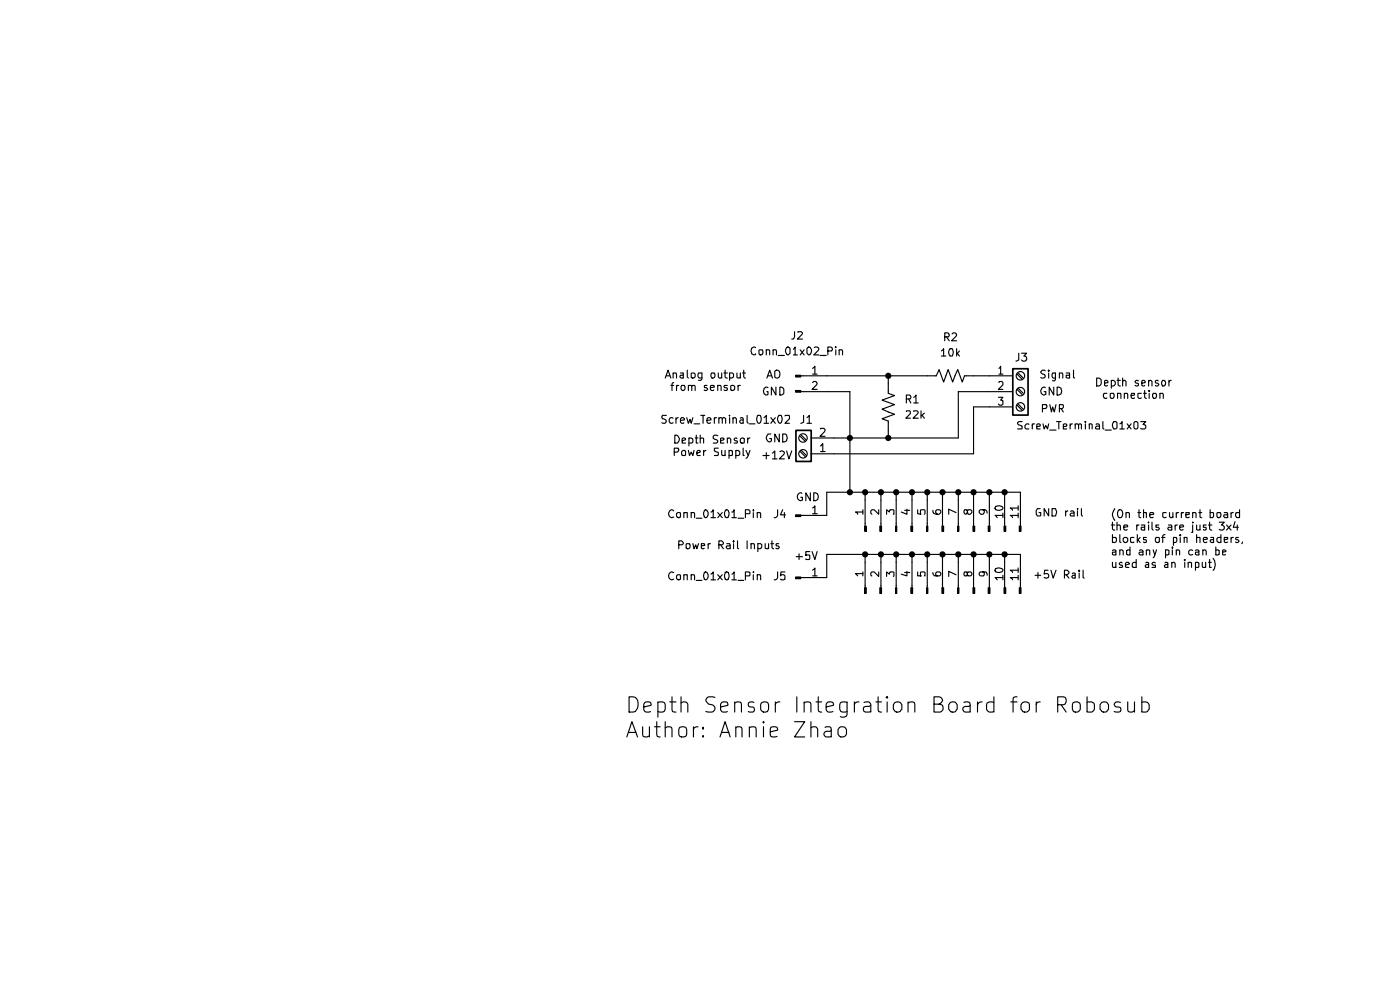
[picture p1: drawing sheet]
<svg xmlns="http://www.w3.org/2000/svg" width="210mm" height="148mm" viewBox="0 0 210 148" stroke-linecap="round" stroke-linejoin="round" font-family="sans-serif">
<g fill="#000">
<path d="M119.3 56.2h.8v.3h-.8zM119.3 58.5h.8v.3h-.8zM119.3 77.1h.8v.3h-.8zM129.7 78.9h.2v.7h-.2zM131.9 78.8h.3v.8h-.3zM134.3 78.8h.2v.8h-.2zM136.6 78.8h.2v.8h-.2zM138.9 78.8h.2v.8h-.2zM141.2 78.8h.3v.8h-.3zM143.6 78.8h.2v.8h-.2zM145.9 78.8h.2v.8h-.2zM148.2 78.8h.2v.8h-.2z"/>
<path d="M150.5 78.8h.3v.8h-.3zM152.8 78.8h.3v.8h-.3zM119.3 86.4h.8v.3h-.8zM129.6 88.1h.3v.8h-.3zM131.9 88.1h.3v.8h-.3zM134.3 88.1h.2v.8h-.2zM136.6 88.1h.2v.8h-.2zM138.9 88.1h.2v.8h-.2zM141.2 88.1h.3v.8h-.3zM143.6 88.1h.2v.8h-.2zM145.9 88.1h.2v.8h-.2zM148.2 88.1h.2v.8h-.2z"/>
<path d="M150.5 88.1h.3v.8h-.3zM152.8 88.1h.3v.8h-.3z"/>
<circle cx="133.2" cy="56.3" r=".47"/>
<circle cx="127.4" cy="65.6" r=".47"/>
<circle cx="127.4" cy="73.7" r=".47"/>
<circle cx="129.7" cy="73.7" r=".47"/>
<circle cx="132.1" cy="73.7" r=".47"/>
<circle cx="133.2" cy="65.6" r=".47"/>
<circle cx="134.4" cy="73.7" r=".47"/>
<circle cx="136.7" cy="73.7" r=".47"/>
<circle cx="139" cy="73.7" r=".47"/>
<circle cx="141.3" cy="73.7" r=".47"/>
<circle cx="143.7" cy="73.7" r=".47"/>
<circle cx="146" cy="73.7" r=".47"/>
<circle cx="148.3" cy="73.7" r=".47"/>
<circle cx="150.6" cy="73.7" r=".47"/>
<circle cx="129.7" cy="83.1" r=".47"/>
<circle cx="132.1" cy="83.1" r=".47"/>
<circle cx="134.4" cy="83.1" r=".47"/>
<circle cx="136.7" cy="83.1" r=".47"/>
<circle cx="139" cy="83.1" r=".47"/>
<circle cx="141.3" cy="83.1" r=".47"/>
<circle cx="143.7" cy="83.1" r=".47"/>
<circle cx="146" cy="83.1" r=".47"/>
<circle cx="148.3" cy="83.1" r=".47"/>
<circle cx="150.6" cy="83.1" r=".47"/>
</g>
<g fill="none" stroke="#000" stroke-width=".17">
<path d="M99.7 56.6l.5-1.1 .4 1.1M99.9 56.3h.5M100.6 57.7h.4M100.9 56l.4-.1 .1 .7M100.9 55.9v.7M101 57.3l-.2 .2v1M101.4 57.7v.8M101.8 57.7h-.3l-.1 .2M102 55.9h.4v.7M102.2 57.7h.4l.1 .2v.4l-.3 .2-.2-.1-.1-.1zM102.4 56.1l-.4 .1-.1 .2 .2 .2h.3M103 55.5v1l.2 .1"/>
<path d="M103.2 57.8l.4-.1 .1 .8M103.2 57.7v.8M103.6 56l.5-.1 .1 .1-.1 .6h-.1h-.4zM103.7 57.9l.1-.2h.3l.1 .8M105.2 56.6a.36 .36 0 0 1-.6-.2l.1-.5h.5v.9l-.1 .2h-.4M106 57.7h-.3l-.1 .2 .1 .2h.2l.2 .2-.2 .2-.3-.1M106.5 58.1l.6-.1-.1-.3h-.4l-.1 .2v.4l.2 .2 .3-.1M106.7 55.9h.4l.1 .1v.4l-.3 .2h-.1l-.2-.2zM107.6 57.8v-.1h.4l.1 .8M107.6 57.7v.8M107.7 55.9v.6l.2 .1h.3M108.2 55.9v.7"/>
<path d="M108.5 55.9h.6M108.7 55.5v1l.2 .1h.2M109.1 57.7h-.5l-.1 .2 .1 .2 .5 .1v.2l-.2 .1-.4-.1M109.4 56.6h.2h.3l.1-.6-.2-.1h-.4v1.1M109.6 57.8l.4-.1 .2 .2-.1 .5-.2 .1-.3-.1zM110.5 55.9v.7h.2h.3M110.7 57.7v.8M111 57.7h-.3v.2M111 55.9v.7M111.3 55.9h.5M111.5 55.5v1l.3 .1M113.3 52.1l-.2-.1a.6 .6 0 0 0-.5 .6 .6 .6 0 0 0 .5 .6l.2-.2"/>
<path d="M113.8 52.5l.5-.1 .1 .5a.33 .33 0 0 1-.4 .3l-.2-.2zM114.9 52.5v-.1h.4l.1 .8M114.9 52.4v.8M115 56.6l.4-1.1 .4 1.1M115.1 58.1a.49 .49 0 0 0-.5 .1 .49 .49 0 0 0-.1 .5l.1 .3a.4 .4 0 0 0 .5 .1v-.4h-.1M115.1 56.3h.6M115.9 52.5l.4-.1 .1 .8M115.9 52.4v.8M116.2 55.6a.41 .41 0 0 1 .6 0 .72 .72 0 0 1-.2 1l-.4-.1zM116.3 58v1.2l-.6-1.2v1.2M116.7 53.3h.9M116.9 58a.48 .48 0 0 1 .6 .3v.6l-.3 .3h-.3z"/>
<path d="M117.9 52.1l.3-.1 .2 .2v.7l-.2 .3-.3-.2a.69 .69 0 0 1 0-.9zM119 52.3l.2-.3v1.2M119 53.2h.5M119.1 49.7v.8l-.1 .3h-.3M119.3 56.2h.8v.3h-.8zM119.3 58.5h.8v.3h-.8zM119.6 49.8v-.1h.5l.2 .3-.8 .8h.8M120 52.4l.6 .8M120.1 56.3h20.3l.4-.9 .7 1.8 .7-1.8 .6 1.8 .8-1.8 .7 1.8 .3-.9h7.2M120.1 58.7h7.3v15M120.6 52.4l-.6 .8M121.1 52.1l.1-.1a.62 .62 0 0 1 .5 .6 .62 .62 0 0 1-.5 .6l-.2-.3z"/>
<path d="M121.8 55.2l.4-.3v1.1M121.8 57.3l.2-.2h.3l.1 .1 .1 .3-.7 .8h.7M121.8 56h.7M122.1 52.1l.4-.1 .2 .1 .1 .2-.8 .9h.8M122.9 53.3h1M124.1 52.6h.6l.1-.2-.1-.3-.6-.1v1.2M125.3 52l-.1 .1 .1-.1v.1M125.3 52.4v.8M125.8 52.5l.4-.1 .1 .8M125.8 52.4v.8M133.2 56.3v2.6l.9 .4-1.9 .6 1.9 .7-1.9 .7 1.9 .8-1.9 .6 1 .4v2.5M135.9 59.8h.6v-.1a.33 .33 0 0 0-.1-.5h-.5v1.2"/>
<path d="M136.2 59.8l.4 .6M137 59.5l.3-.3v1.2M141.1 52.6l.4-.4v1.1M141.1 53.3h.7M141.6 50.5h.6l.1-.2-.1-.3-.6-.1v1.2M141.9 50.5l.4 .6M142.4 52.2h.3l.2 .5-.1 .6h-.1h-.3a.83 .83 0 0 1 0-1.1zM142.7 50l.2-.1h.3l.1 .1 .1 .2-.7 .9h.7M143.4 52.2v1.1M143.5 52.9l.3 .4M143.8 52.6l-.4 .5M149.7 59.5h.7l-.4 .4 .4 .1v.5l-.2 .2h-.3l-.2-.2"/>
<path d="M149.8 55.2l.2-.3v1.1M149.8 57.3l.1-.2h.3l.2 .2v.4l-.7 .6h.7M149.8 56h.6M151.8 58.7h-8.1v6.9h-22.1M152.5 56l.7 .8M152.5 58.3l.7 .8M152.7 55.9l.7 .7M152.7 58.2l.7 .7M152.7 52.9v1l-.4 .2M153.2 52.9h.7l-.4 .4 .3 .1 .1 .2-.1 .4-.5 .1-.1-.2M156.7 55.5h-.4l-.3 .2 .3 .3a.31 .31 0 0 1 .4 .3 .31 .31 0 0 1-.2 .3h-.5M156.7 58.1a.33 .33 0 0 0-.5 .1l-.2 .3a.53 .53 0 0 0 .2 .6 .53 .53 0 0 0 .6 0v-.4h-.3"/>
<path d="M157.2 55.5h-.1l.1 .1 .1-.1h-.1v.1M157.2 55.9v.7M158 58v1.2l-.7-1.2v1.2M158.2 56.6h-.4l-.1-.2 .1-.5h.4v1l-.1 .2-.3-.1M158.5 58l.6 .2 .1 .3-.1 .5-.4 .2h-.2zM158.8 56l.5-.1v.7M158.8 55.9v.7M159.9 55.9h.5v.7M160.4 56.1l-.5 .1v.4h.1h.4M161 55.5v1.1h.1M164.4 56.6h.4l.3 .3v.6l-.3 .3h-.4zM165.6 57.4l.5-.1v-.2l-.2-.1-.3 .1v.6l.2 .1 .2-.1"/>
<path d="M165.9 58.9h-.4l-.1 .5a.33 .33 0 0 0 .5 .3v-.1M166.5 59l.5-.1v.5a.33 .33 0 0 1-.4 .3l-.1-.2zM166.6 57.1l.4-.1 .2 .2v.4l-.2 .2-.4-.1M166.6 57v1.2M167.5 57h.5M167.6 59v-.1h.4l.1 .8M167.6 58.9v.8M167.6 56.6v1.1l.2 .1h.2M168.3 57.1l.2-.1h.2l.1 .1v.7M168.3 56.6v1.2M168.6 59l.4-.1 .1 .8M168.6 58.9v.8"/>
<path d="M169.6 59.3l.5-.1v-.3h-.4l-.1 .2v.4l.2 .2 .3-.1M170.7 57.1l-.4-.1-.1 .1 .1 .3 .4 .1v.2l-.2 .1-.3-.1M171.1 58.9l-.5 .1v.5l.2 .2 .3-.1M171.2 57.4l.5-.1v-.2l-.2-.1-.3 .1v.6l.2 .1 .2-.1M171.4 58.9h.5M171.6 58.5v1l.3 .2M172.2 57.1l.2-.1h.2l.1 .1v.7M172.2 57v.8M172.3 58.5l-.1 .1h.2l-.1-.1v.1M172.3 58.9v.8M172.9 58.9h.4l.1 .5a.33 .33 0 0 1-.4 .3l-.2-.3zM173.7 57.1l-.1-.1-.4 .1v.2l.4 .1 .1 .3-.1 .1-.4-.1"/>
<path d="M173.9 59l.4-.1 .1 .8M173.9 58.9v.8M174.2 57.1l.1-.1a.33 .33 0 0 1 .5 .2v.4a.33 .33 0 0 1-.5 .2l-.1-.2zM175.3 57v.8M175.6 57l-.3 .1v.1M99.9 62.2h-.6l-.1 .2 .1 .3 .5 .2 .1 .3-.2 .2-.5-.1M100.9 62.7l-.1-.1a.33 .33 0 0 0-.5 .2v.4a.34 .34 0 0 0 .3 .2 .34 .34 0 0 0 .3-.1M101 76.5a.34 .34 0 0 0-.6 0l-.2 .4a.53 .53 0 0 0 .2 .5 .53 .53 0 0 0 .6 .1M101.1 67.7l.6-.1 .1-.1-.1-.4h-.6v1.1M101.2 65.2a.66 .66 0 0 1 .6 .4 .66 .66 0 0 1-.2 .8h-.4zM101.3 62.6v.8M101.4 77l.2-.2h.3l.1 .7-.1 .1-.4-.1z"/>
<path d="M101.7 62.6l-.4 .2M102 63l.6-.1v-.2l-.2-.1h-.2l-.2 .1v.5l.2 .2 .3-.1M102.3 66l.5-.1v-.2l-.2-.1-.3 .1v.7h.5M102.3 67.6l.1-.1 .4 .1-.1 .6h-.4l-.1-.1zM102.5 76.9l.5-.1v.8M102.5 76.8v.8M103 62.6l.2 .8 .3-.6 .1 .6 .3-.8M103.2 67.5l.2 .7 .2-.5 .3 .5 .2-.7M103.3 65.7l.3-.1 .3 .3v.3l-.2 .2h-.4M103.3 65.6v1.2M103.6 76.9v-.1h.5v.8M103.6 76.8v.8"/>
<path d="M104.1 63.5h.8M104.2 65.6h.4M104.4 65.2v1.2h.2M104.4 77.6h.8M104.5 67.9l.5-.2v-.1l-.4-.1-.1 .1 .1 .6h.4M105 65.7l.2-.1 .3 .1v.7M105 65.2v1.2M105.1 62.2h.6M105.4 62.2v1.2M105.5 67.5v.7M105.7 76.4a.62 .62 0 0 1 .5 .6 .62 .62 0 0 1-.5 .6 .78 .78 0 0 1 0-1.2zM105.8 67.5l-.2 .1-.1 .1"/>
<path d="M106 63l.6-.1v-.2l-.2-.1h-.2l-.2 .1v.5l.2 .2 .3-.1M106.6 76.7l.3-.3v1.2M106.6 77.6h.7M107.1 62.6v.8M107.4 62.6h-.1l-.2 .2M107.6 65.3l-.5-.1-.2 .2v.3l.5 .2 .2 .1v.2l-.2 .2h-.5M107.6 76.8l.7 .8M107.7 67.1l-.6 .1v.4l.6 .2-.1 .4h-.5M107.8 62.7l.1-.1 .4 .1v.7M107.8 62.6v.8M108 66l.5-.1v-.2l-.1-.1-.4 .1v.7h.5M108.2 67.5l.1 .7h.4"/>
<path d="M108.3 62.7l.2-.1h.1l.2 .1v.7M108.3 76.8l-.7 .8M108.7 67.5v.7M108.9 76.4a.67 .67 0 0 1 .4 .5 .67 .67 0 0 1-.2 .7h-.2a.78 .78 0 0 1 0-1.2zM109.1 65.7l.3-.1 .2 .2v.6M109.1 65.6v.8M109.3 67.6l.1-.1 .4 .1v.6h-.5M109.3 67.5v1.2M109.4 62.2h-.1l.1 .1M109.4 62.6v.8M109.7 76.7h.2l.2-.3v1.2M109.7 77.6h.7"/>
<path d="M109.9 62.7l.2-.1h.1l.2 .1v.7M109.9 62.6v.8M110.3 67.6l.4-.1 .2 .2v.4l-.2 .1h-.4M110.3 67.5v1.2M110.5 65.7l-.3-.1-.1 .2 .1 .2h.3l.1 .2-.1 .2h-.4M110.7 77.6h.8M111 62.7l.1-.1 .3 .1v.7M111.1 65.7l.2-.1 .3 .1-.1 .7h-.4l-.1-.2zM111.4 67.1v1.1h.2M111.4 62.9h-.3l-.2 .2v.1l.2 .2 .3-.1M111.8 77h.6v-.5l-.1-.1h-.5v1.2M111.8 67.5l.4 .7"/>
<path d="M112 62.2v1l.2 .2M112.1 65.6v.8M112.4 63.5h.8M112.4 65.6l-.2 .1-.1 .2M112.4 67.5l-.2 .7-.2 .4-.2 .1M112.9 76.4v.1h.1l-.1-.1v.1M112.9 76.8v.8M113.5 62.3l.1-.1 .4 .1 .1 .6-.1 .3-.1 .2h-.2l-.2-.2v-.3zM113.5 76.9v-.1h.5v.8M113.5 76.8v.8M114.4 68.2h.9M114.6 62.6l.3-.4v1.2"/>
<path d="M114.6 63.4h.6M114.9 67.8v.9M115.6 65h-.5a.67 .67 0 0 0-.2 .7 .67 .67 0 0 0 .5 .5l.3-.2v-.3h-.3M115.6 62.6l.6 .8M115.8 67.9l.4-.3v1.1M115.8 68.7h.7M116.2 62.6l-.6 .8M116.6 76.4v.8a.45 .45 0 0 1-.5 .4M116.8 62.2h.3a.81 .81 0 0 1-.2 1.2 .81 .81 0 0 1-.1-1.2zM116.8 65v1.2l-.6-1.2v1.2M116.9 67.6h.4h.2l.1 .3-.8 .8h.8M117.3 65h.5l.1 .2 .1 .3-.1 .5-.3 .2h-.3z"/>
<path d="M117.3 76.4l-.3 .7h.8M117.6 76.8v.8M117.7 62.3l.1-.1 .6 .1v.4l-.7 .7h.7M117.9 67.6l.4 1.1 .4-1.1M119.3 77.1h.8v.3h-.8zM120 67.6l.7 .8M120 65.4l.7 .7M120.1 77.2h3.9v-3.5h29v5.1M120.1 67.5l.8 .7M120.1 65.2l.8 .8M120.2 73.9a.57 .57 0 0 0-.7 .4 .57 .57 0 0 0 .5 .7l.3-.1v-.4h-.2M120.5 62.2v1l-.4 .2"/>
<path d="M121 62.6l.3-.4v1.2M121 63.4h.7M121.5 73.8v1.2l-.7-1.2v1.2M121.8 76.1l.4-.3v1.2M121.8 77h.7M122 73.8l.6 .2 .1 .3-.1 .5-.3 .2h-.3zM123 66.8l.4-.3v1.1M123 64.3v-.1h.5l.2 .1v.2l-.8 .9h.8M123 67.6h.7M129.4 76.7h-1.1l.3 .3M129.4 76.4v.6M129.6 78.8h.3v.8h-.3z"/>
<path d="M129.7 73.7v5.1M131.7 76.4v.6l-.6-.6h-.4l-.1 .1v.4l.1 .1M131.9 78.8h.3v.8h-.3zM132.1 73.7v5.1M132.9 77v-.6l.4 .3 .1-.3h.5l.1 .1v.5h-.1M134.3 78.8h.2v.8h-.2zM134.4 73.7v5.1M135.6 76.5h.8M135.9 61.6h.5l.1 .4-.7 .7h.7M136 76.3v.7l-.9-.3M136.6 78.8h.2v.8h-.2zM136.7 73.7v5.1"/>
<path d="M137 61.6h.5l.2 .2-.8 .9h.8M137 60.4h.7M137.6 76.4v.6h.5l-.1-.5 .6-.1 .1 .1-.1 .5M138.1 61.6v1.1M138.3 62.2l.3 .5M138.6 61.9l-.5 .4M138.9 78.8h.2v.8h-.2zM139 73.7v5.1M139.9 76.5l.1 .4a.82 .82 0 0 0 1.1-.1v-.3l-.2-.1h-.4l-.2 .1v.3l.2 .2M141.2 78.8h.3v.8h-.3zM141.3 73.7v5.1M143.3 76.8l-1.1-.5v.7"/>
<path d="M143.6 78.8h.2v.8h-.2zM143.7 73.7v5.1M145 76.5l.1-.1h.4l.2 .1v.3l-.2 .2h-.3l-.3-.6h-.3l-.1 .1 .1 .5h.2l.2-.2M145.9 78.8h.2v.8h-.2zM146 73.7v5.1M147.3 76.4h.2l.1 .4-.1 .2h-.4l-.3-.2v-.3l.2-.1h.7l.2 .1 .1 .4M148.2 78.8h.2v.8h-.2zM148.3 73.7v5.1M149.3 75.9l.3-.1 .6 .1 .2 .1v.2a.78 .78 0 0 1-1.2 0zM150.4 77.2h-1.2l.3 .4M150.4 76.9v.7M150.5 78.8h.3v.8h-.3z"/>
<path d="M150.6 73.7v5.1M151.8 61h-5.8v7h-24.4M152.5 60.7l.7 .8M152.7 77.2h-1.2l.3 .4M152.7 76.1h-1.2l.3 .4M152.7 75.8v.7M152.7 76.9v.7M152.7 60.5l.7 .8M152.8 78.8h.3v.8h-.3zM153.2 63.2h-.5l-.1 .1v.2l.1 .2 .5 .1v.4l-.6 .1M154.3 63.6l-.4-.1-.2 .3v.3l.1 .2h.5M154.8 63.5v.8"/>
<path d="M155.1 63.5h-.2l-.1 .3M155.4 63.9l.6-.1v-.2l-.2-.1-.4 .1v.7h.6M156 76.2h-.5l-.1 .3v.5l.1 .3 .5-.1v-.4h-.2M156.3 61.2l.6-.1 .1-.1-.1-.4h-.6v1.1M156.4 63.5l.1 .8 .3-.5 .3 .5 .1-.8M157.2 76.2v1.1l-.7-1.1v1.1M157.4 60.6l.2 1.1 .2-.7 .3 .7 .2-1.1M157.4 64.4h.9M157.7 76.2h.5l.1 .2 .1 .4-.2 .5h-.5zM158.4 63.2h.7M158.7 63.2v1.1M158.8 61.2h.5l.1-.2v-.3l-.6-.1v1.1"/>
<path d="M159.1 61.2l.3 .5M159.4 63.9l.5-.1v-.2l-.1-.1-.4 .1v.7h.5M159.8 76.5v.8M160.1 76.5l-.2 .1-.1 .2M160.4 63.5v.8M160.5 76.6l.4-.1 .1 .2v.6h-.5l-.1-.3 .2-.1 .4-.1M160.8 63.5l-.3 .1-.1 .2M161.2 63.7l.2-.2h.1l.2 .2v.6M161.2 63.5v.8M161.5 76.2v.1l.1-.1-.1 .1M161.5 76.5v.8M161.7 63.7l.2-.2 .2 .1v.7"/>
<path d="M162.1 76.2v.9l.2 .2M162.7 63.2h-.1h.1h.1h-.1M162.7 63.5v.8M163.3 63.7l.1-.2 .3 .1v.7M163.3 63.5v.8M164.3 63.6l.4-.1 .1 .2v.6h-.5v-.3l.1-.2h.4M165.4 63.2v1l.1 .1M165.7 64.4h.9M166.6 78.7h.5M166.8 78.2v1l.2 .2h.1M167 63.2h.3l.2 .1v.8l-.2 .2h-.3v-.1a.83 .83 0 0 1 0-1zM167.1 76.2a1.32 1.32 0 0 0 0 1.8"/>
<path d="M167.5 78.7h.4l.1 .7M167.5 78.2v1.2M167.8 76.4h.3a.78 .78 0 0 1 0 1.2h-.3a.78 .78 0 0 1 0-1.2zM167.9 63.5l.3-.3v1.1M167.9 64.3h.7M168.5 79l.6-.1-.1-.2h-.4l-.1 .1v.4l.2 .2 .3-.1M168.8 76.9l.4-.1 .1 .8M168.8 76.8v.8M169 63.5l.6 .8M169.6 63.5l-.6 .8M170 63.3l.2-.1h.2l.2 .1v.8l-.2 .2h-.2l-.2-.2zM170.4 78.7v.7"/>
<path d="M170.6 76.8h.4M170.8 76.4v1.1l.2 .1M170.8 78.7h-.3l-.1 .1M171 63.2h.8l-.4 .4 .3 .1 .1 .4-.2 .2-.6-.1M171.1 78.7h.5v.7M171.4 76.9v-.1h.5v.8M171.4 76.4v1.2M171.6 78.9l-.5 .1v.3l.2 .1 .3-.1M172.2 78.2l-.1 .1 .1-.1v.1M172.2 78.7v.7M172.4 77.1l.6-.1-.1-.2h-.4l-.1 .2v.4l.2 .2 .3-.1M172.7 78.2v1l.2 .2"/>
<path d="M173.7 78.7h-.4v.3h.4l.1 .2-.1 .2-.4-.1M174.8 76.8l-.5 .1v.5l.2 .2 .3-.1M175.2 78.7h.4l.1 .7M175.3 76.8v.6l.2 .2h.2l.2-.2M175.7 78.9l-.5 .1-.1 .2 .2 .2 .4-.1M175.9 76.8v.8M176.2 78.7v.7M176.4 76.8v.8M176.5 78.7h-.1l-.2 .1M176.7 76.8h-.2l-.1 .2M176.9 79l.6-.1-.1-.2h-.4l-.1 .1v.4l.1 .2 .4-.1M177.1 76.8v.8"/>
<path d="M177.5 76.8h-.3l-.1 .2M177.8 77.1l.5-.1v-.2h-.5v.7l.2 .1 .3-.1M178.8 76.9l.4-.1 .1 .8M178.8 78.7v1.1h-.2M178.8 78.2l.1 .1-.1-.1v.1M178.8 76.8v.8M179.4 78.7v.6l.2 .1 .3-.1M179.7 76.8h.5M179.9 76.4v1.1l.3 .1M179.9 78.7v.7M180.8 78.7h-.4v.3l.4 .1v.2l-.1 .1-.3-.1M181.2 78.7h.5"/>
<path d="M181.4 78.2v1l.1 .2h.2M181.4 76.8l.5 .1v.5l-.1 .2-.4-.1M181.4 76.4v1.2M182.5 76.9l.5-.1v.5a.33 .33 0 0 1-.4 .3l-.1-.2zM182.8 78.2h.8l-.5 .5h.2l.3 .2-.1 .4-.2 .1-.5-.1M183.6 76.8h.4l.1 .8M183.9 78.7l.7 .7M184.1 77l-.6 .2v.2l.1 .2 .5-.1M184.6 76.8v.8M184.6 78.7l-.7 .7M184.9 76.8h-.2l-.1 .2M185.2 78.1l-.3 .9h.8"/>
<path d="M185.5 78.7v.7M185.8 76.8h-.5v.5a.34 .34 0 0 0 .2 .3 .34 .34 0 0 0 .3-.1M185.8 76.4v1.2M101 85.8a.57 .57 0 0 0-.8 .4 .57 .57 0 0 0 .6 .7l.2-.1M101.4 86.3l.2-.2h.3l.1 .7-.1 .1-.4-.1zM101.8 81.6h.5l.1-.2v-.1l-.2-.3h-.4v1.2M102.5 86.2l.5-.1v.8M102.5 86.1v.8M102.9 81.5l.5-.1 .1 .2-.1 .5-.2 .1-.3-.1zM103.6 86.2v-.1h.5v.8M103.6 86.1v.8M103.9 81.4l.2 .8 .2-.6 .2 .6 .2-.8"/>
<path d="M104.4 87h.8M105.2 81.8l.5-.1-.1-.3h-.4v.7l.1 .1 .3-.1M105.6 85.8l.2-.1a.64 .64 0 0 1 .4 .6 .64 .64 0 0 1-.5 .6l-.1-.1-.1-.4zM106.2 81.4v.8M106.5 81.4h-.2l-.1 .2M106.6 86l.3-.3v1.2M106.6 86.9h.7M107.6 86.1l.7 .8M107.8 81.6h.5l.2-.2v-.1l-.3-.3h-.4v1.2M108 81.6l.5 .6M108.3 86.1l-.7 .8M108.7 85.8l.4-.1a.78 .78 0 0 1 0 1.2l-.4-.1-.1-.4z"/>
<path d="M109 81.4h.4l.1 .8M109.5 81.7l-.5 .1-.1 .2 .2 .2 .4-.1M109.7 86l.4-.3v1.2M109.7 86.9h.7M110 81l-.1 .1 .1 .1 .1-.1-.1-.1v.2M110 81.4v.8M110.6 81v1.1l.1 .1M110.7 87h.8M111.8 86.3h.6v-.5l-.6-.1v1.2M112 81v1.2M112.6 81.5v-.1h.4l.1 .8M112.6 81.4v.8"/>
<path d="M112.9 85.7l.1 .1-.1-.1v.1M112.9 86.1v.8M113.5 86.2v-.1h.5v.8M113.5 86.1v.8M113.6 82.1l.2 .1 .3-.1 .1-.5-.2-.2h-.4v1.2M114.7 81.4v.7l.2 .1 .3-.1M115.2 81.4v.8M115.6 81.4h.4M115.7 81v1l.3 .2M116.6 85.7v.8a.45 .45 0 0 1-.5 .4M116.8 81.4h-.4l-.1 .2 .1 .2h.3l.1 .2-.1 .2-.4-.1M117.7 85.7h-.6l-.1 .6 .2-.2h.3l.2 .2v.5l-.2 .1-.5-.1"/>
<path d="M119.3 86.4h.8v.3h-.8zM119.4 83.4h.9M119.8 83v.8M120.1 86.5h3.9v-3.4h29v5M121.4 82.6h-.6v.6v-.1l.6 .1-.1 .6h-.5v-.1M121.8 82.6l.4 1.2 .3-1.2M121.8 85.4l.4-.3v1.2M121.8 86.3h.7M129.4 85.9h-1.1l.3 .4M129.4 85.7v.6M129.6 88.1h.3v.8h-.3zM129.7 83.1v5"/>
<path d="M131.7 85.7v.7l-.6-.7h-.4l-.1 .2v.2l.1 .2M131.9 88.1h.3v.8h-.3zM132.1 83.1v5M132.9 86.4v-.7l.4 .3 .1-.3h.5l.1 .1-.1 .6M134.3 88.1h.2v.8h-.2zM134.4 83.1v5M135.6 85.8h.8M136 85.6v.7l-.9-.3M136.6 88.1h.2v.8h-.2zM136.7 83.1v5M137.6 85.7v.6h.5h-.1l.1-.6 .6 .1v.5h-.1M138.9 88.1h.2v.8h-.2z"/>
<path d="M139 83.1v5M139.9 85.8l.1 .3 .1 .2h.8l.2-.2v-.2l-.2-.2h-.4l-.2 .2v.2l.2 .2M141.2 88.1h.3v.8h-.3zM141.3 83.1v5M143.3 86.1l-1.1-.5v.8M143.6 88.1h.2v.8h-.2zM143.7 83.1v5M145 85.9l.1-.2h.4l.2 .2v.2l-.2 .2h-.4l-.2-.6h-.3l-.1 .2 .1 .4h.3l.1-.2M145.9 88.1h.2v.8h-.2zM146 83.1v5M147.3 85.7h.2l.1 .2-.1 .4h-.5l-.2-.2v-.2l.2-.2 .9 .1 .1 .4M148.2 88.1h.2v.8h-.2z"/>
<path d="M148.3 83.1v5M149.3 85.2l.3-.1 .6 .1 .2 .1v.2a.78 .78 0 0 1-1.2 0zM150.4 86.5h-1.2l.3 .4M150.4 86.2v.7M150.5 88.1h.3v.8h-.3zM150.6 83.1v5M152.7 86.5h-1.2l.3 .4M152.7 85.4h-1.2l.3 .4M152.7 85.1v.7M152.7 86.2v.7M152.8 88.1h.3v.8h-.3zM155.2 86.2h.8"/>
<path d="M155.6 85.8v.8M157.1 85.4h-.5l-.1 .6 .6-.1 .1 .2v.3l-.2 .2-.5-.1M157.6 85.4l.3 1.2 .4-1.2M159.6 86.1h.4l.3-.2v-.2l-.3-.3h-.4v1.2M159.9 86.1l.4 .5M160.8 85.9h.1h.3v.7M161.2 86.1l-.3 .1-.2 .2 .2 .2 .3-.1M161.8 85.4l-.1 .1 .1 .1 .1-.1-.1-.1v.2M161.8 85.9v.7M162.4 85.4v1.1l.2 .1M166.8 80.5h.5l.1 .5a.36 .36 0 0 1-.6 .2M166.8 82.5l.2-.1 .3 .1v.6"/>
<path d="M166.8 84.2l.1 .8h.4v-.1M166.8 80.1v1.2M167.3 82.6l-.5 .1v.4h.2h.3M167.3 84.2v.8M167.9 80.1v1.1l.2 .1M167.9 82.5l.3-.1 .2 .1v.6M167.9 82.4v.7M168.2 84.3l-.2-.1-.2 .2 .2 .3h.2l.1 .1-.1 .2h-.4M168.4 80.7l.2-.2h.3l.2 .2-.1 .5-.2 .1-.3-.1zM168.7 84.7l.6-.2-.1-.3h-.3l-.2 .2v.4l.1 .2h.4M169.4 82.5l-.1-.1-.4 .1v.6h.2h.3M169.4 82v1.1"/>
<path d="M170 80.5l-.5 .1v.6l.2 .1 .3-.1M170.3 83.8v1.2h-.5v-.5a.36 .36 0 0 1 .5-.2M170.5 80.1v1.2M170.6 80.9l.3 .4M170.9 82.5l.3-.1 .2 .1v.6M170.9 80.5l-.4 .4M171.4 82.6l-.5 .1-.1 .2 .1 .2h.5M171.8 84.3l.1-.1 .3 .1v.7h-.4l-.1-.2 .2-.2 .3-.1M171.9 80.5h-.5v.4h.5l-.1 .4-.4-.1M171.9 82.5l.1-.1 .4 .1v.6M171.9 82.4v.7M172.9 82.4l.2 .7"/>
<path d="M173.2 84.3l-.3-.1-.2 .2 .2 .3h.3v.3h-.5M173.3 80.5l.5 .1v.6l-.1 .1-.4-.1-.1-.2zM173.4 82.4l-.3 1-.2 .2M174.2 80.5h.5M174.7 80.1h-.2l-.2 .2v1M174.7 84.3l.1-.1 .3 .1v.7h-.4l-.1-.2 .2-.2 .3-.1M174.8 82.5v-.1l.5 .1v.6h-.2h-.3M174.8 82.4v1.2M175.7 84.3l.3-.1 .2 .2v.6M175.7 84.2v.8M175.8 82v.1l.1-.1h-.1v.1M175.8 82.4v.7"/>
<path d="M175.9 81.2l.1 .1 .4-.1v-.2v-.5h-.5v1.2M176.4 82.5l.3-.1 .2 .1v.6M176.4 82.4v.7M177 80.1l-.1 .1 .1 .1v-.1v-.1v.2M177 80.5v.8M177.5 80.6v-.1h.5v.8M177.5 80.5v.8M177.6 83.8l-.1 .1 .1 .1v-.2v.2M177.6 84.2v.8M178.1 84.3l.2-.1 .3 .1v.7M178.1 84.2v.8M178.8 82.5a.36 .36 0 0 0-.6 .1v.3a.36 .36 0 0 0 .6 .2"/>
<path d="M179.2 82.5l.2-.1 .3 .1v.6M179.2 84.3l.1-.1 .4 .1v.6l-.5 .1M179.2 84.2v1.2M179.4 80.6l.5-.1v.8M179.4 80.1v1.2M179.7 82.6l-.5 .1v.4h.2h.3M180.3 84.2v.8l.5-.1M180.3 82.5l.4-.1 .1 .1v.6M180.3 82.4v.7M180.4 80.9l.6-.1-.1-.3h-.4l-.1 .2v.4l.2 .2 .3-.1M180.8 84.2v.8M181.2 84.2h.4"/>
<path d="M181.4 83.8v1.2h.2M181.5 80.5h.4v.8M181.9 83.7a1.33 1.33 0 0 1 0 1.7M181.9 80.8l-.4 .1-.1 .1 .2 .3 .3-.1M182.3 82.5l.1-.1 .4 .1v.6h-.2h-.3M182.3 82v1.1M183 80.5h-.4l-.1 .2v.5l.2 .1 .3-.1M183 80.1v1.2M183.3 82.7l.5-.1-.2-.2-.3 .1v.6h.1h.3M183.6 80.9l.5-.1v-.3h-.5v.7l.1 .1 .4-.1M184.6 80.5v.8M184.9 80.5h-.2l-.1 .2"/>
<path d="M185.7 80.5h-.4v.2v.2h.3l.2 .2-.2 .2-.3-.1M186.3 81.2l-.1 .2M94 110.4l.7-2.3 .9 2.3M94.2 109.7h1.1M94.3 104.4h.6a1.14 1.14 0 0 1 .7 1.7l-.4 .5-.9 .1zM96.4 108.9v1.4l.6 .1 .4-.2M96.5 105.9l1.1-.2-.1-.5h-.6l-.4 .3v.8l.2 .3 .2 .1 .6-.1M97.4 108.9v1.5M98.1 108.9h.9M98.5 108.1v2l.1 .2 .4 .1M98.6 105.2a.73 .73 0 0 1 1.1 .4v.7a.73 .73 0 0 1-1.1 .3M98.6 105.2v2.2"/>
<path d="M99.7 109.1l.4-.2 .6 .1 .1 1.4M99.7 108.1v2.3M100.4 105.2h.9M100.8 104.4v1.9v.3l.5 .1M101.9 109.1a.66 .66 0 0 1 1.1 .2l-.1 .9a.66 .66 0 0 1-1.1-.2zM102.1 105.3a.64 .64 0 0 1 1 .2v1.2M102.1 104.4v2.3M104 108.9v1.5M104.6 108.9l-.5 .2-.1 .2M105.4 110.2l.1 .1-.1 .1-.1-.1 .1-.1v.2M105.4 109l.1 .1-.1 .1-.1-.1 .1-.1v.2M107.2 104.5l-.9-.1a.53 .53 0 0 0-.3 .8l.3 .3 .5 .1a.56 .56 0 0 1 .4 .5 .56 .56 0 0 1-.4 .6l-1-.1"/>
<path d="M107.9 110.4l.8-2.3 .8 2.3M108 105.9l1.1-.2v-.5h-.7l-.4 .3v.8l.2 .3 .2 .1 .7-.1M108.2 109.7h1.1M110.2 105.3l.3-.1h.6l.1 1.5M110.2 105.2v1.5M110.3 109.1a.64 .64 0 0 1 .9-.1l.1 1.4M110.3 108.9v1.5M112.4 109.1l.3-.2 .6 .1 .1 1.4M112.4 108.9v1.5M113 105.2h-.5h-.2l-.1 .3 .1 .3 .7 .2 .1 .3-.1 .3-.1 .1-.7-.1M114.1 105.3a.66 .66 0 0 1 1.1 .3v.7l-.1 .3a.67 .67 0 0 1-1.1-.3zM114.5 108.1l-.1 .1 .1 .1 .1-.1-.1-.1v.2"/>
<path d="M114.5 108.9v1.5M115.5 109.6l1.1-.2-.1-.4-.7-.1-.2 .1-.1 .2 .1 1.1 .2 .1 .7-.1M116.2 105.2v1.5M116.9 105.2l-.6 .1-.1 .3M119.1 108.1h1.5l-1.5 2.3h1.5M119.5 104.4v2.3M120.6 105.3a.82 .82 0 0 1 .9-.1l.1 1.5M120.6 105.2v1.5M121.6 109.1a.64 .64 0 0 1 1 .1v1.2M121.6 108.1v2.3M122.3 105.2h.9M122.7 104.4v1.9l.1 .3 .4 .1"/>
<path d="M123.7 109l.2-.1 .6 .1 .1 1.4M123.9 105.9l1.1-.2-.1-.5h-.7l-.3 .3v.8l.1 .3 .2 .1 .7-.1M124.6 109.4l-.1 .2h-.6l-.4 .3 .2 .4 .2 .1 .7-.1M125.9 109a.71 .71 0 0 1 1 .3v.7a.68 .68 0 0 1-.6 .4 .68 .68 0 0 1-.7-.4v-.7zM127 105.2v1.8a.67 .67 0 0 1-1 .4M127 105.2a.73 .73 0 0 0-1.1 .4v.7a.73 .73 0 0 0 1.1 .3M128.1 105.2v1.5M128.8 105.2l-.6 .1-.1 .3M129.5 105.2h.3h.6l.2 .3v1.2M130.6 105.7l-.3 .1-.8 .1a.48 .48 0 0 0 .3 .8l.8-.1M131.3 105.2h.9M131.7 104.4v1.9v.3l.5 .1"/>
<path d="M133 104.4l-.2 .1 .2 .1 .1-.1-.1-.1v.2M133 105.2v1.5M134.1 105.3a.68 .68 0 0 1 1.1 .3v.7a.68 .68 0 0 1-.6 .4 .68 .68 0 0 1-.7-.4v-.7zM136.1 105.3l.4-.1h.6l.1 1.5M136.1 105.2v1.5M140 105.5h.8a.55 .55 0 0 0 .5-.6 .55 .55 0 0 0-.5-.5h-.8v2.3h1a.6 .6 0 0 0 .4-.7 .6 .6 0 0 0-.6-.5M142.4 105.3a.66 .66 0 0 1 1.1 .3v.7a.67 .67 0 0 1-.6 .4 .67 .67 0 0 1-.7-.4v-.7zM144.5 105.2h.2h.7l.1 1.5M145.5 105.7l-.2 .1h-.6l-.3 .3v.2l.3 .4 .8-.1M146.6 105.2v1.5M147.2 105.2a.6 .6 0 0 0-.6 .4M149 105.2a.73 .73 0 0 0-1.1 .4l.1 .8a.74 .74 0 0 0 1 .2"/>
<path d="M149 104.4v2.3M151.6 105.2h.9M152.5 104.4l-.5 .1-.1 .1v2.1M153.2 105.3a.68 .68 0 0 1 1.1 .3v.7a.67 .67 0 0 1-.6 .4 .67 .67 0 0 1-.6-.4v-.7zM155.4 105.2v1.5M156 105.2a.46 .46 0 0 0-.6 .4M158.6 105.6h.8a.62 .62 0 0 0 .5-.6 .62 .62 0 0 0-.5-.6h-.8v2.3M159.1 105.6l.8 1.1M160.9 105.3a.68 .68 0 0 1 1.1 .3v.7a.62 .62 0 0 1-.6 .4 .62 .62 0 0 1-.6-.4zM163 105.2h.7l.3 .1 .1 .3v.7l-.3 .3-.1 .1-.7-.1M163 104.4v2.3M165.2 105.2a.67 .67 0 0 1 1 .4v.7a.67 .67 0 0 1-.6 .4 .67 .67 0 0 1-.7-.4v-.7z"/>
<path d="M168 105.2a.6 .6 0 0 0-1 .3l.2 .3 .8 .2 .1 .3-.1 .3-.3 .1-.7-.1M169.1 105.2l.1 1.4a.67 .67 0 0 0 .9-.2M170.1 105.2v1.5M171.2 105.2a.78 .78 0 0 1 1.1 .4v.7l-.3 .3-.2 .1-.6-.1M171.2 104.4v2.3"/>
<circle cx="153" cy="58.7" r=".64"/>
<circle cx="153" cy="56.3" r=".64"/>
<circle cx="120.4" cy="68" r=".64"/>
<circle cx="120.4" cy="65.6" r=".64"/>
<circle cx="153" cy="61" r=".64"/>
</g>
<path d="M151.8 55.2h2.3v7h-2.3zM119.3 64.5h2.3v4.6h-2.3z" fill="none" stroke="#000" stroke-width=".25"/>
</svg>
